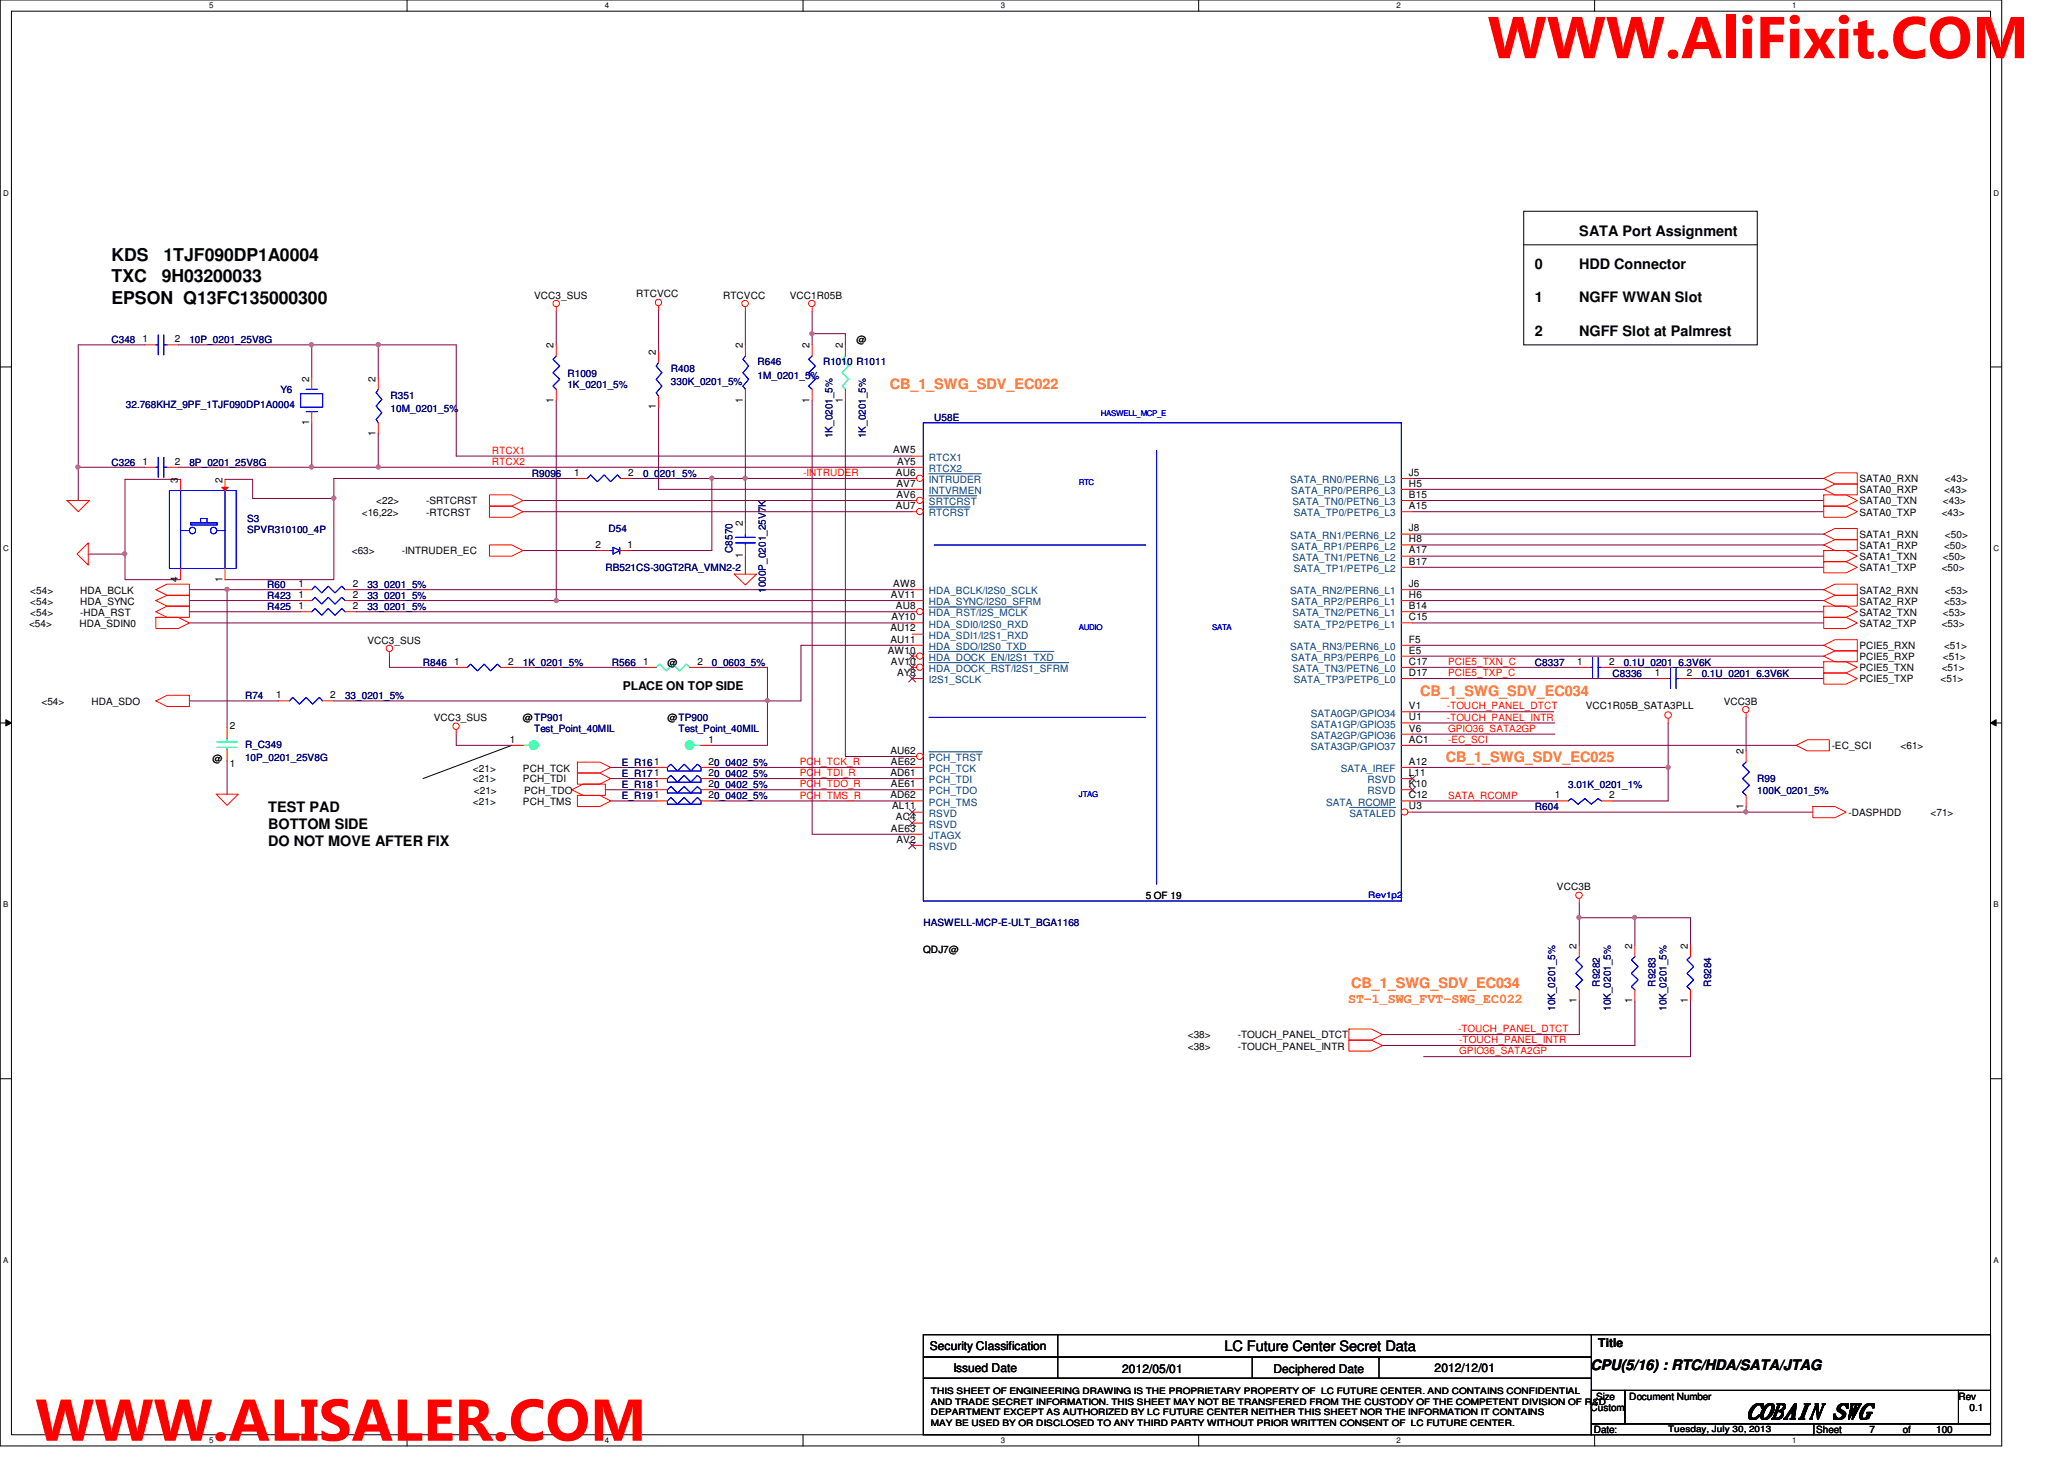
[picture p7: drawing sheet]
<svg xmlns="http://www.w3.org/2000/svg" width="297mm" height="210mm" viewBox="0 0 297 210" stroke-linecap="round" stroke-linejoin="round" font-family="sans-serif">
<defs><g id="words">
<g font-size="8.5" fill="#f00">
<text x="214.1" y="8.4">WWW.AliFixit.COM</text>
<text x="5.1" y="207.3">WWW.ALISALER.COM</text>
</g>
<text font-size="3" x="251.4" y="204">COBAIN SWG</text>
<g font-size="2.5">
<text x="16" y="37.6">KDS</text>
<text x="16" y="40.6">TXC</text>
<text x="23.3" y="40.6">9H03200033</text>
<text x="23.5" y="37.6">1TJF090DP1A0004</text>
<text x="16" y="43.7">EPSON Q13FC135000300</text>
</g>
<g font-size="2.1">
<text x="227.3" y="33.9">SATA Port Assignment</text>
<text x="220.9" y="38.7">0</text>
<text x="227.3" y="38.7">HDD Connector</text>
<text x="220.9" y="43.5">1</text>
<text x="227.3" y="43.5">NGFF WWAN Slot</text>
<text x="220.9" y="48.3">2</text>
<text x="227.3" y="48.3">NGFF Slot at Palmrest</text>
<text x="38.6" y="116.8">TEST PAD</text>
<text x="38.6" y="119.3">BOTTOM SIDE</text>
<text x="38.6" y="121.7">DO NOT MOVE AFTER FIX</text>
<text x="176.2" y="194.4">LC Future Center Secret Data</text>
<text x="228.9" y="197.1">CPU(5/16) : RTC/HDA/SATA/JTAG</text>
</g>
<g font-size="2.1" fill="#ff8000">
<text x="128.1" y="56">CB_1_SWG_SDV_EC022</text>
<text x="204.4" y="100.2">CB_1_SWG_SDV_EC034</text>
<text x="208.1" y="109.6">CB_1_SWG_SDV_EC025</text>
<text x="194.5" y="142.1">CB_1_SWG_SDV_EC034</text>
</g>
<text font-size="1.9" fill="#ff8000" x="194" y="144.4">ST-1_SWG_FVT-SWG_EC022</text>
<g font-size="1.7">
<text x="89.7" y="99.2">PLACE ON TOP SIDE</text>
<text x="133.8" y="194.3">Security Classification</text>
<text x="137.2" y="197.3">Issued Date</text>
<text x="161.5" y="197.5">2012/05/01</text>
<text x="183.3" y="197.5">Deciphered Date</text>
<text x="206.5" y="197.3">2012/12/01</text>
<text x="230" y="193.8">Title</text>
</g>
<g font-size="1.4">
<text x="76.9" y="43">VCC3_SUS</text>
<text x="91.6" y="42.8">RTCVCC</text>
<text x="104.1" y="43">RTCVCC</text>
<text x="113.7" y="43">VCC1R05B</text>
<text x="20.5" y="49.2">1</text>
<text x="25.1" y="49.2">2</text>
<text x="79.7" y="50.1" transform="rotate(-90 79.7 50.1)">2</text>
<text x="94.4" y="51.1" transform="rotate(-90 94.4 51.1)">2</text>
<text x="106.9" y="50.1" transform="rotate(-90 106.9 50.1)">2</text>
<text x="116.5" y="50.1" transform="rotate(-90 116.5 50.1)">2</text>
<text x="121.3" y="50.1" transform="rotate(-90 121.3 50.1)">2</text>
<text x="123.3" y="49.4">@</text>
<text x="44.5" y="54.9" transform="rotate(-90 44.5 54.9)">2</text>
<text x="54.1" y="54.9" transform="rotate(-90 54.1 54.9)">2</text>
<text x="79.7" y="57.9" transform="rotate(-90 79.7 57.9)">1</text>
<text x="94.4" y="58.9" transform="rotate(-90 94.4 58.9)">1</text>
<text x="106.9" y="57.9" transform="rotate(-90 106.9 57.9)">1</text>
<text x="116.5" y="57.9" transform="rotate(-90 116.5 57.9)">1</text>
<text x="121.3" y="57.9" transform="rotate(-90 121.3 57.9)">1</text>
<text x="44.5" y="61.1" transform="rotate(-90 44.5 61.1)">1</text>
<text x="54.1" y="62.7" transform="rotate(-90 54.1 62.7)">1</text>
<text x="128.6" y="65.2">AW5</text>
<text x="20.5" y="66.8">1</text>
<text x="25.1" y="66.8">2</text>
<text x="25.6" y="69.5" transform="rotate(-90 25.6 69.5)">3</text>
<text x="32" y="69.5" transform="rotate(-90 32 69.5)">2</text>
<text x="82.6" y="68.5">1</text>
<text x="90.4" y="68.5">2</text>
<text x="128.9" y="68.5">AU6</text>
<text x="129" y="70">AV7</text>
<text x="129" y="71.6">AV6</text>
<text x="129.1" y="66.8">AY5</text>
<text x="202.8" y="70">H5</text>
<text x="202.8" y="71.6">B15</text>
<text x="202.8" y="68.5">J5</text>
<text x="267.6" y="69.4">SATA0_RXN</text>
<text x="267.6" y="71">SATA0_RXP</text>
<text x="279.8" y="71">&lt;43&gt;</text>
<text x="279.9" y="69.4">&lt;43&gt;</text>
<text x="52.1" y="74.2">&lt;16,22&gt;</text>
<text x="54.1" y="72.6">&lt;22&gt;</text>
<text x="61.3" y="74.2">-RTCRST</text>
<text x="61.3" y="72.6">-SRTCRST</text>
<text x="106.9" y="75.7" transform="rotate(-90 106.9 75.7)">2</text>
<text x="128.9" y="73.2">AU7</text>
<text x="202.8" y="73.2">A15</text>
<text x="202.8" y="76.5">J8</text>
<text x="267.6" y="74.2">SATA0_TXP</text>
<text x="267.6" y="72.6">SATA0_TXN</text>
<text x="267.6" y="77.4">SATA1_RXN</text>
<text x="279.4" y="74.2">&lt;43&gt;</text>
<text x="279.6" y="72.6">&lt;43&gt;</text>
<text x="279.9" y="77.4">&lt;50&gt;</text>
<text x="25.6" y="83.7" transform="rotate(-90 25.6 83.7)">4</text>
<text x="32" y="83.7" transform="rotate(-90 32 83.7)">1</text>
<text x="50.6" y="79.8">&lt;63&gt;</text>
<text x="57.8" y="79.8">-INTRUDER_EC</text>
<text x="85.7" y="78.8">2</text>
<text x="90.3" y="78.8">1</text>
<text x="106.9" y="80.3" transform="rotate(-90 106.9 80.3)">1</text>
<text x="202.8" y="78">H8</text>
<text x="202.8" y="79.6">A17</text>
<text x="202.8" y="81.2">B17</text>
<text x="267.6" y="82.2">SATA1_TXP</text>
<text x="267.6" y="80.6">SATA1_TXN</text>
<text x="267.6" y="79">SATA1_RXP</text>
<text x="279.4" y="82.2">&lt;50&gt;</text>
<text x="279.6" y="80.6">&lt;50&gt;</text>
<text x="279.8" y="79">&lt;50&gt;</text>
<text x="4.4" y="85.4">&lt;54&gt;</text>
<text x="4.4" y="87">&lt;54&gt;</text>
<text x="4.4" y="88.6">&lt;54&gt;</text>
<text x="11.6" y="85.4">HDA_BCLK</text>
<text x="11.6" y="87">HDA_SYNC</text>
<text x="11.6" y="88.6">-HDA_RST</text>
<text x="43" y="84.5">1</text>
<text x="43" y="87.6">1</text>
<text x="43" y="86">1</text>
<text x="50.8" y="84.5">2</text>
<text x="50.8" y="87.6">2</text>
<text x="50.8" y="86">2</text>
<text x="128.2" y="86">AV11</text>
<text x="128.3" y="89.2">AY10</text>
<text x="128.6" y="84.5">AW8</text>
<text x="128.9" y="87.6">AU8</text>
<text x="202.8" y="86">H6</text>
<text x="202.8" y="87.6">B14</text>
<text x="202.8" y="89.2">C15</text>
<text x="202.8" y="84.5">J6</text>
<text x="267.6" y="88.6">SATA2_TXN</text>
<text x="267.6" y="85.4">SATA2_RXN</text>
<text x="267.6" y="87">SATA2_RXP</text>
<text x="279.6" y="88.6">&lt;53&gt;</text>
<text x="279.8" y="87">&lt;53&gt;</text>
<text x="279.9" y="85.4">&lt;53&gt;</text>
<text x="4.2" y="90.2">&lt;54&gt;</text>
<text x="11.4" y="90.2">HDA_SDIN0</text>
<text x="52.9" y="92.6">VCC3_SUS</text>
<text x="65.4" y="95.6">1</text>
<text x="73.1" y="95.6">2</text>
<text x="92.5" y="95.6">1</text>
<text x="96.1" y="95.8">@</text>
<text x="100.4" y="95.6">2</text>
<text x="127.8" y="94">AW10</text>
<text x="128.1" y="92.5">AU11</text>
<text x="128.1" y="90.8">AU12</text>
<text x="128.2" y="95.6">AV10</text>
<text x="202.8" y="94">E5</text>
<text x="202.8" y="95.6">C17</text>
<text x="202.8" y="92.5">F5</text>
<text x="227" y="95.6">1</text>
<text x="231.6" y="95.6">2</text>
<text x="267.6" y="95">PCIE5_RXP</text>
<text x="267.6" y="93.4">PCIE5_RXN</text>
<text x="267.6" y="90.2">SATA2_TXP</text>
<text x="279.4" y="90.2">&lt;53&gt;</text>
<text x="279.6" y="95">&lt;51&gt;</text>
<text x="279.8" y="93.4">&lt;51&gt;</text>
<text x="6" y="101.4">&lt;54&gt;</text>
<text x="13.2" y="101.4">HDA_SDO</text>
<text x="39.7" y="100.5">1</text>
<text x="47.5" y="100.5">2</text>
<text x="129.1" y="97.2">AY8</text>
<text x="202.8" y="97.2">D17</text>
<text x="238.2" y="97.2">1</text>
<text x="242.8" y="97.2">2</text>
<text x="248.1" y="101.4">VCC3B</text>
<text x="267.6" y="96.6">PCIE5_TXN</text>
<text x="267.6" y="98.2">PCIE5_TXP</text>
<text x="279.3" y="98.2">&lt;51&gt;</text>
<text x="279.4" y="96.6">&lt;51&gt;</text>
<text x="33.1" y="104.9">2</text>
<text x="62.4" y="103.8">VCC3_SUS</text>
<text x="73.4" y="106.8">1</text>
<text x="75.3" y="103.8">@TP901</text>
<text x="96.1" y="103.8">@TP900</text>
<text x="102" y="106.8">1</text>
<text x="202.8" y="102">V1</text>
<text x="202.8" y="103.6">U1</text>
<text x="202.8" y="105.2">V6</text>
<text x="202.8" y="106.8">AC1</text>
<text x="228.2" y="102">VCC1R05B_SATA3PLL</text>
<text x="263.6" y="107.8">-EC_SCI</text>
<text x="273.5" y="107.8">&lt;61&gt;</text>
<text x="30.6" y="109.7">@</text>
<text x="33.1" y="110.3">1</text>
<text x="68.1" y="111">&lt;21&gt;</text>
<text x="68.1" y="112.6">&lt;21&gt;</text>
<text x="75.3" y="111">PCH_TCK</text>
<text x="75.3" y="112.6">PCH_TDI</text>
<text x="102" y="110">20_0402_5%</text>
<text x="102" y="111.6">20_0402_5%</text>
<text x="102" y="113.2">20_0402_5%</text>
<text x="128.1" y="108.5">AU62</text>
<text x="128.1" y="111.6">AD61</text>
<text x="128.2" y="110">AE62</text>
<text x="128.2" y="113.2">AE61</text>
<text x="202.8" y="110">A12</text>
<text x="202.8" y="113.2">K10</text>
<text x="202.8" y="111.6">L11</text>
<text x="250.9" y="108.5" transform="rotate(-90 250.9 108.5)">2</text>
<text x="68.1" y="115.8">&lt;21&gt;</text>
<text x="68.2" y="114.2">&lt;21&gt;</text>
<text x="75.3" y="115.8">PCH_TMS</text>
<text x="75.4" y="114.2">PCH_TDO</text>
<text x="102" y="114.9">20_0402_5%</text>
<text x="128.1" y="114.9">AD62</text>
<text x="128.2" y="119.6">AE63</text>
<text x="128.4" y="116.5">AL11</text>
<text x="128.9" y="118">AC4</text>
<text x="202.8" y="114.9">C12</text>
<text x="202.8" y="116.5">U3</text>
<text x="223.8" y="114.9">1</text>
<text x="231.6" y="114.9">2</text>
<text x="250.9" y="116.3" transform="rotate(-90 250.9 116.3)">1</text>
<text x="266" y="117.4">-DASPHDD</text>
<text x="277.8" y="117.4">&lt;71&gt;</text>
<text x="129" y="121.2">AV2</text>
<text x="164.9" y="129.4">5 OF 19</text>
<text x="224.1" y="128.1">VCC3B</text>
<text x="132.9" y="137.1">QDJ7@</text>
<text x="226.9" y="136.5" transform="rotate(-90 226.9 136.5)">2</text>
<text x="234.9" y="136.5" transform="rotate(-90 234.9 136.5)">2</text>
<text x="242.9" y="136.5" transform="rotate(-90 242.9 136.5)">2</text>
<text x="170.9" y="149.4">&lt;38&gt;</text>
<text x="178.1" y="149.4">-TOUCH_PANEL_DTCT</text>
<text x="226.9" y="144.3" transform="rotate(-90 226.9 144.3)">1</text>
<text x="234.9" y="144.3" transform="rotate(-90 234.9 144.3)">1</text>
<text x="242.9" y="144.3" transform="rotate(-90 242.9 144.3)">1</text>
<text x="170.9" y="151">&lt;38&gt;</text>
<text x="178.1" y="151">-TOUCH_PANEL_INTR</text>
<text x="228.9" y="203">Custom</text>
<text x="229.7" y="201.4">Size</text>
<text x="234.5" y="201.4">Document Number</text>
<text x="281.9" y="201.4">Rev</text>
<text x="283.5" y="203">0.1</text>
<text x="229.4" y="206.2">Date:</text>
<text x="261.4" y="206.2">Sheet</text>
<text x="269" y="206.2">7</text>
<text x="273.9" y="206.2">of</text>
<text x="278.6" y="206.2">100</text>
</g>
<g font-size="1.4" fill="#000080">
<text x="16" y="49.4">C348</text>
<text x="27.3" y="49.4">10P_0201_25V8G</text>
<text x="96.6" y="53.5">R408</text>
<text x="109" y="52.6">R646</text>
<text x="118.4" y="52.6">R1010 R1011</text>
<text x="18.1" y="58.6">32.768KHZ_9PF_1TJF090DP1A0004</text>
<text x="40.4" y="56.6">Y6</text>
<text x="56.2" y="57.4">R351</text>
<text x="56.2" y="59.3">10M_0201_5%</text>
<text x="81.7" y="54.2">R1009</text>
<text x="81.7" y="55.8">1K_0201_5%</text>
<text x="96.6" y="55.5">330K_0201_5%</text>
<text x="109" y="54.5">1M_0201_5%</text>
<text x="119.8" y="63.1" transform="rotate(-90 119.8 63.1)">1K_0201_5%</text>
<text x="124.6" y="63.1" transform="rotate(-90 124.6 63.1)">1K_0201_5%</text>
<text x="134.4" y="60.6">U58E</text>
<text x="16" y="67">C326</text>
<text x="27.3" y="67">8P_0201_25V8G</text>
<text x="76.5" y="68.6">R9096</text>
<text x="92.5" y="68.6">0_0201_5%</text>
<text x="35.6" y="75.1">S3</text>
<text x="35.6" y="76.8">SPVR310100_4P</text>
<text x="87.6" y="76.6">D54</text>
<text x="87.1" y="82.2">RB521CS-30GT2RA_VMN2-2</text>
<text x="105.4" y="79.5" transform="rotate(-90 105.4 79.5)">C8570</text>
<text x="38.4" y="84.6">R60</text>
<text x="38.4" y="87.8">R425</text>
<text x="38.4" y="86.2">R423</text>
<text x="52.9" y="84.6">33_0201_5%</text>
<text x="52.9" y="87.8">33_0201_5%</text>
<text x="52.9" y="86.2">33_0201_5%</text>
<text x="110.2" y="85.3" transform="rotate(-90 110.2 85.3)">1000P_0201_25V7K</text>
<text x="60.9" y="95.8">R846</text>
<text x="75.3" y="95.8">1K_0201_5%</text>
<text x="88" y="95.8">R566</text>
<text x="102.4" y="95.8">0_0603_5%</text>
<text x="220.9" y="95.8">C8337</text>
<text x="233.7" y="95.8">0.1U_0201_6.3V6K</text>
<text x="35.3" y="100.6">R74</text>
<text x="49.7" y="100.6">33_0201_5%</text>
<text x="232.1" y="97.4">C8336</text>
<text x="244.9" y="97.4">0.1U_0201_6.3V6K</text>
<text x="35.3" y="107.6">R_C349</text>
<text x="76.9" y="105.4">Test_Point_40MIL</text>
<text x="97.7" y="105.4">Test_Point_40MIL</text>
<text x="35.3" y="109.5">10P_0201_25V8G</text>
<text x="89.5" y="110.2">E_R161</text>
<text x="89.5" y="111.8">E_R171</text>
<text x="89.5" y="113.4">E_R181</text>
<text x="225.7" y="113.4">3.01K_0201_1%</text>
<text x="252.9" y="112.6">R99</text>
<text x="89.5" y="115">E_R191</text>
<text x="220.9" y="116.6">R604</text>
<text x="252.9" y="114.2">100K_0201_5%</text>
<text x="132.9" y="133.2">HASWELL-MCP-E-ULT_BGA1168</text>
<text x="230.2" y="141.9" transform="rotate(-90 230.2 141.9)">R9282</text>
<text x="238.2" y="141.9" transform="rotate(-90 238.2 141.9)">R9283</text>
<text x="246.2" y="141.9" transform="rotate(-90 246.2 141.9)">R9284</text>
<text x="223.8" y="145.5" transform="rotate(-90 223.8 145.5)">10K_0201_5%</text>
<text x="231.8" y="145.5" transform="rotate(-90 231.8 145.5)">10K_0201_5%</text>
<text x="239.8" y="145.5" transform="rotate(-90 239.8 145.5)">10K_0201_5%</text>
</g>
<g font-size="1.4" fill="#f00">
<text x="70.8" y="65.3">RTCX1</text>
<text x="70.8" y="66.9">RTCX2</text>
<text x="115.6" y="68.5">-INTRUDER</text>
<text x="208.4" y="95.7">PCIE5_TXN_C</text>
<text x="208.4" y="97.3">PCIE5_TXP_C</text>
<text x="208.2" y="102.1">-TOUCH_PANEL_DTCT</text>
<text x="208.2" y="103.7">-TOUCH_PANEL_INTR</text>
<text x="208.4" y="106.9">-EC_SCI</text>
<text x="208.4" y="105.3">GPIO36_SATA2GP</text>
<text x="115.1" y="110.1">PCH_TCK_R</text>
<text x="115.1" y="111.7">PCH_TDI_R</text>
<text x="115.1" y="113.3">PCH_TDO_R</text>
<text x="115.1" y="114.9">PCH_TMS_R</text>
<text x="208.4" y="114.9">SATA_RCOMP</text>
<text x="209.8" y="148.5">-TOUCH_PANEL_DTCT</text>
<text x="210" y="150.1">-TOUCH_PANEL_INTR</text>
<text x="210" y="151.7">GPIO36_SATA2GP</text>
</g>
<g font-size="1.4" fill="#004080">
<text x="133.7" y="71.1">INTVRMEN</text>
<text x="133.7" y="66.3">RTCX1</text>
<text x="133.7" y="69.5">INTRUDER</text>
<text x="133.7" y="67.9">RTCX2</text>
<text x="185.7" y="69.5">SATA_RN0/PERN6_L3</text>
<text x="185.8" y="71.1">SATA_RP0/PERP6_L3</text>
<text x="133.7" y="72.7">SRTCRST</text>
<text x="133.7" y="74.3">RTCRST</text>
<text x="185.7" y="77.5">SATA_RN1/PERN6_L2</text>
<text x="186" y="72.7">SATA_TN0/PETN6_L3</text>
<text x="186.2" y="74.3">SATA_TP0/PETP6_L3</text>
<text x="185.8" y="79.1">SATA_RP1/PERP6_L2</text>
<text x="186" y="80.7">SATA_TN1/PETN6_L2</text>
<text x="186.2" y="82.3">SATA_TP1/PETP6_L2</text>
<text x="133.7" y="85.5">HDA_BCLK/I2S0_SCLK</text>
<text x="133.7" y="87.1">HDA_SYNC/I2S0_SFRM</text>
<text x="133.7" y="88.7">HDA_RST/I2S_MCLK</text>
<text x="185.7" y="85.5">SATA_RN2/PERN6_L1</text>
<text x="185.8" y="87.1">SATA_RP2/PERP6_L1</text>
<text x="186" y="88.7">SATA_TN2/PETN6_L1</text>
<text x="133.7" y="90.3">HDA_SDI0/I2S0_RXD</text>
<text x="133.7" y="93.5">HDA_SDO/I2S0_TXD</text>
<text x="133.7" y="91.9">HDA_SDI1/I2S1_RXD</text>
<text x="133.7" y="95.1">HDA_DOCK_EN/I2S1_TXD</text>
<text x="185.7" y="93.5">SATA_RN3/PERN6_L0</text>
<text x="185.8" y="95.1">SATA_RP3/PERP6_L0</text>
<text x="186.2" y="90.3">SATA_TP2/PETP6_L1</text>
<text x="133.7" y="98.3">I2S1_SCLK</text>
<text x="133.7" y="96.7">HDA_DOCK_RST/I2S1_SFRM</text>
<text x="186" y="96.7">SATA_TN3/PETN6_L0</text>
<text x="186.2" y="98.3">SATA_TP3/PETP6_L0</text>
<text x="188.6" y="103.1">SATA0GP/GPIO34</text>
<text x="188.6" y="104.7">SATA1GP/GPIO35</text>
<text x="188.6" y="106.3">SATA2GP/GPIO36</text>
<text x="188.6" y="107.9">SATA3GP/GPIO37</text>
<text x="133.7" y="109.5">PCH_TRST</text>
<text x="133.7" y="111.1">PCH_TCK</text>
<text x="133.7" y="112.7">PCH_TDI</text>
<text x="193" y="111.1">SATA_IREF</text>
<text x="196.8" y="112.7">RSVD</text>
<text x="133.7" y="117.5">RSVD</text>
<text x="133.7" y="119.1">RSVD</text>
<text x="133.7" y="114.3">PCH_TDO</text>
<text x="133.7" y="115.9">PCH_TMS</text>
<text x="190.8" y="115.9">SATA_RCOMP</text>
<text x="194.2" y="117.5">SATALED</text>
<text x="196.8" y="114.3">RSVD</text>
<text x="133.7" y="120.7">JTAGX</text>
<text x="133.7" y="122.3">RSVD</text>
</g>
<text font-size="1.3" fill="#00f" x="196.9" y="129.2">Rev1p2</text>
<g font-size="1.3">
<text x="134" y="200.6">THIS SHEET OF ENGINEERING DRAWING IS THE PROPRIETARY PROPERTY OF LC FUTURE CENTER. AND CONTAINS CONFIDENTIAL</text>
<text x="134" y="202.1">AND TRADE SECRET INFORMATION. THIS SHEET MAY NOT BE TRANSFERED FROM THE CUSTODY OF THE COMPETENT DIVISION OF R&amp;D</text>
<text x="134" y="203.6">DEPARTMENT EXCEPT AS AUTHORIZED BY LC FUTURE CENTER NEITHER THIS SHEET NOR THE INFORMATION IT CONTAINS</text>
<text x="134" y="205.1">MAY BE USED BY OR DISCLOSED TO ANY THIRD PARTY WITHOUT PRIOR WRITTEN CONSENT OF LC FUTURE CENTER.</text>
<text x="240.1" y="206">Tuesday, July 30, 2013</text>
</g>
<g font-size="1.1">
<text x="30.1" y="1.1">5</text>
<text x="87" y="1.1">4</text>
<text x="144" y="1.1">3</text>
<text x="201" y="1.1">2</text>
<text x="257.9" y="1.1">1</text>
<text x=".5" y="28.2">D</text>
<text x="286.9" y="28.2">D</text>
<text x=".5" y="79.3">C</text>
<text x="286.9" y="79.3">C</text>
<text x=".5" y="130.6">B</text>
<text x="286.9" y="130.6">B</text>
<text x=".5" y="181.7">A</text>
<text x="286.9" y="181.7">A</text>
<text x="30.1" y="207.6">5</text>
<text x="87" y="207.6">4</text>
<text x="144" y="207.6">3</text>
<text x="201" y="207.6">2</text>
<text x="257.9" y="207.6">1</text>
</g>
<g font-size="1.1" fill="#00f">
<text x="158.4" y="59.9">HASWELL_MCP_E</text>
<text x="155.3" y="69.8">RTC</text>
<text x="155.3" y="90.6">AUDIO</text>
<text x="174.5" y="90.6">SATA</text>
<text x="155.3" y="114.6">JTAG</text>
</g>
</g></defs>
<path d="M0 0h288.1v208h-288.1zM1.6 1.6h284.9v204.8h-284.9z" fill="none" stroke="#000" stroke-width=".14"/>
<g fill="#fff">
<path d="M30.1 .2h.6v1.2h-.6z"/>
<path d="M30.1 206.6h.6v1.2h-.6z"/>
</g>
<path d="M58.6 0v1.6M58.6 206.4v1.6" fill="none" stroke="#000" stroke-width=".14"/>
<g fill="#fff">
<path d="M87 .2h.6v1.2h-.6z"/>
<path d="M87 206.6h.6v1.2h-.6z"/>
</g>
<path d="M115.6 0v1.6M115.6 206.4v1.6" fill="none" stroke="#000" stroke-width=".14"/>
<g fill="#fff">
<path d="M144 .2h.6v1.2h-.6z"/>
<path d="M144 206.6h.6v1.2h-.6z"/>
</g>
<path d="M172.5 0v1.6M172.5 206.4v1.6" fill="none" stroke="#000" stroke-width=".14"/>
<g fill="#fff">
<path d="M201 .2h.5v1.2h-.5z"/>
<path d="M201 206.6h.5v1.2h-.5z"/>
</g>
<path d="M229.5 0v1.6M229.5 206.4v1.6" fill="none" stroke="#000" stroke-width=".14"/>
<g fill="#fff">
<path d="M257.9 .2h.6v1.2h-.6z"/>
<path d="M257.9 206.6h.6v1.2h-.6z"/>
<path d="M.5 27.2h.7v1.2h-.7z"/>
<path d="M286.9 27.2h.8v1.2h-.8z"/>
<path d="M.5 78.4h.7v1.1h-.7z"/>
<path d="M286.9 78.4h.8v1.1h-.8z"/>
</g>
<path d="M0 52.8h1.6M286.5 52.8h1.6" fill="none" stroke="#000" stroke-width=".14"/>
<g fill="#fff">
<path d="M.5 129.6h.7v1.2h-.7z"/>
<path d="M286.9 129.6h.7v1.2h-.7z"/>
</g>
<path d="M0 104h1.6M.8 103.5l.8 .5-.8 .4zM286.5 104h1.6M286.5 104l.8-.5v.9z" fill="none" stroke="#000" stroke-width=".14"/>
<path d="M.8 103.5l.8 .5-.8 .4zM286.5 104l.8-.5v.9z" fill="#000"/>
<g fill="#fff">
<path d="M.5 180.8h.7v1.1h-.7z"/>
<path d="M286.9 180.8h.7v1.1h-.7z"/>
</g>
<path d="M219.3 30.4h33.6v19.2h-33.6zM219.3 35.2h33.6M73.7 107.2l-12.8 4.8M0 155.2h1.6M286.5 155.2h1.6" fill="none" stroke="#000" stroke-width=".14"/>
<path d="M203.3 73.6h59.2M203.3 72h59.2M203.3 70.4h59.2M203.3 68.8h59.2M232.1 115.2h8M251.3 116.8h9.6M251.3 103.2v4.8" fill="none" stroke="#800040" stroke-width=".14"/>
<circle cx="251.2" cy="116.8" r=".3" fill="#f0f"/>
<circle cx="251.2" cy="116.8" r=".3" fill="none" stroke="#f0f" stroke-width=".14"/>
<path d="M203.3 110.4h36.8v4.8M203.3 115.2h20.8M251.3 116v.8h-48" fill="none" stroke="#800040" stroke-width=".14"/>
<circle cx="240.1" cy="110.4" r=".3" fill="#f0f"/>
<circle cx="240.1" cy="110.4" r=".3" fill="none" stroke="#f0f" stroke-width=".14"/>
<path d="M32.7 84.8h10.6M240.1 104v6.4" fill="none" stroke="#800040" stroke-width=".14"/>
<circle cx="32.7" cy="84.8" r=".3" fill="#f0f"/>
<circle cx="32.7" cy="84.8" r=".3" fill="none" stroke="#f0f" stroke-width=".14"/>
<path d="M44.9 49.6v4.8" fill="none" stroke="#800040" stroke-width=".14"/>
<circle cx="44.8" cy="49.6" r=".31" fill="#f0f"/>
<circle cx="44.8" cy="49.6" r=".31" fill="none" stroke="#f0f" stroke-width=".14"/>
<path d="M44.9 49.6h9.5v4.8M27.3 86.4h16" fill="none" stroke="#800040" stroke-width=".14"/>
<circle cx="54.4" cy="49.6" r=".31" fill="#f0f"/>
<circle cx="54.4" cy="49.6" r=".31" fill="none" stroke="#f0f" stroke-width=".14"/>
<path d="M11.3 49.6h9.6M11.3 67.2h9.6M44.9 67.2h9.5M27.3 89.6h104M27.3 88h16" fill="none" stroke="#800040" stroke-width=".14"/>
<circle cx="44.8" cy="67.2" r=".3" fill="#f0f"/>
<circle cx="44.8" cy="67.2" r=".3" fill="none" stroke="#f0f" stroke-width=".14"/>
<path d="M25.7 49.6h19.2M54.4 49.6h11.3M65.7 65.6h65.6M75.3 73.6h56M75.3 72h56M110.4 100.8h4.9" fill="none" stroke="#800040" stroke-width=".14"/>
<circle cx="110.4" cy="100.8" r=".3" fill="#f0f"/>
<circle cx="110.4" cy="100.8" r=".3" fill="none" stroke="#f0f" stroke-width=".14"/>
<path d="M94.8 44.7v5.9M107.3 68.8h24M56 94.4v1.6h9.7M73.7 96h19.2M27.3 100.8h12.7" fill="none" stroke="#800040" stroke-width=".14"/>
<circle cx="107.2" cy="68.8" r=".3" fill="#f0f"/>
<circle cx="107.2" cy="68.8" r=".3" fill="none" stroke="#f0f" stroke-width=".14"/>
<path d="M94.8 58.6v11.8h36.5M54.4 67.2h76.9M110.4 100.8v6.4h-8" fill="none" stroke="#800040" stroke-width=".14"/>
<circle cx="54.4" cy="67.2" r=".3" fill="#f0f"/>
<circle cx="54.4" cy="67.2" r=".3" fill="none" stroke="#f0f" stroke-width=".14"/>
<path d="M11.3 49.6v22.4M65.7 49.6v16M80 44.8v4.8M51.3 88h80M80 86.4h51.3M65.7 105.6v1.6" fill="none" stroke="#800040" stroke-width=".14"/>
<circle cx="11.2" cy="67.2" r=".3" fill="#f0f"/>
<circle cx="11.2" cy="67.2" r=".3" fill="none" stroke="#f0f" stroke-width=".14"/>
<path d="M80 57.6v28.8M107.3 57.6v11.2M44.9 60.8v6.4h-19.2M54.4 62.4v4.8M51.3 84.8h80M100.9 96h9.5v4.8" fill="none" stroke="#800040" stroke-width=".14"/>
<circle cx="80" cy="86.4" r=".3" fill="#f0f"/>
<circle cx="80" cy="86.4" r=".3" fill="none" stroke="#f0f" stroke-width=".14"/>
<g fill="none" stroke="#800040" stroke-width=".14">
<path d="M90.9 68.8h11.5M107.3 68.8v6.4M203.3 78.4h59.2M203.3 76.8h59.2M27.3 84.8h5.4v19.8M51.3 86.4h28.7M107.3 80v2.6M131.3 92.8h-16v8M203.3 81.6h59.2M203.3 80h59.2M203.3 94.4h59.2M203.3 92.8h59.2"/>
<path d="M203.3 89.6h59.2M203.3 88h59.2M203.3 86.4h59.2M203.3 84.8h59.2M203.3 97.6h35.2M203.3 96h24M232.1 96h30.4M243.3 97.6h19.2M32.7 109.5v4.8M48 100.8h62.4M65.7 107.2h8M87.1 113.6h7.3"/>
<path d="M87.9 110.4h6.5M87.9 112h6.5M87.9 115.2h6.5M102.4 110.4h28.9M102.4 112h28.9M102.4 113.6h28.9M102.4 115.2h28.9M203.3 107.2h55.2"/>
</g>
<circle cx="102.4" cy="68.8" r=".3" fill="#f0f"/>
<circle cx="102.4" cy="68.8" r=".3" fill="none" stroke="#f0f" stroke-width=".14"/>
<path d="M116.9 57.6v62.4h14.4M121.7 48h-4.8v1.6M48 68.8h34.9" fill="none" stroke="#800040" stroke-width=".14"/>
<circle cx="116.8" cy="48" r=".3" fill="#f0f"/>
<circle cx="116.8" cy="48" r=".3" fill="none" stroke="#f0f" stroke-width=".14"/>
<path d="M107.3 44.8v4.8M116.9 44.8v3.2M121.7 57.6v51.2h9.6M121.7 48v1.6M203.3 102.4h20.3M203.3 104h20.5M203.3 105.6h20.5M227.3 132v4M199 150.4h36.3M199 148.8h28.3M204.9 152h38.4" fill="none" stroke="#800040" stroke-width=".14"/>
<circle cx="227.2" cy="132" r=".3" fill="#f0f"/>
<circle cx="227.2" cy="132" r=".3" fill="none" stroke="#f0f" stroke-width=".14"/>
<path d="M75.3 79.2h10.7M107.3 68.8h-4.9v10.4h-11.6M235.3 132h8v4M227.3 144v4.8M235.3 144v6.4M243.3 144v8" fill="none" stroke="#800040" stroke-width=".14"/>
<circle cx="235.2" cy="132" r=".3" fill="#f0f"/>
<circle cx="235.2" cy="132" r=".3" fill="none" stroke="#f0f" stroke-width=".14"/>
<path d="M36.4 71.7h11.6M227.3 130v2h8v4" fill="none" stroke="#800040" stroke-width=".14"/>
<circle cx="48" cy="71.7" r=".3" fill="#f0f"/>
<circle cx="48" cy="71.7" r=".3" fill="none" stroke="#f0f" stroke-width=".14"/>
<path d="M26 69h-8v10.7" fill="none" stroke="#800040" stroke-width=".14"/>
<circle cx="17.9" cy="79.7" r=".3" fill="#f0f"/>
<circle cx="17.9" cy="79.7" r=".3" fill="none" stroke="#f0f" stroke-width=".14"/>
<path d="M12.7 79.7h5.3v3.7h8M32.4 69h4v2.7M48 68.8v14.6h-15.6" fill="none" stroke="#800040" stroke-width=".14"/>
<g fill="none" stroke="#f00" stroke-width=".14">
<path d="M80 44.2v.6M80 56v1.6M80 49.6v1.6M94.8 44v.7M107.3 44.2v.6M116.9 44.2v.6M9.6 72h3.3l-1.6 1.6zM11.1 79.7l1.6-1.6v3.2zM20.9 67.2h1.5M24 67.2h1.7M70.4 72.8h3.3l1.6 .8-1.6 .8h-3.3zM70.4 71.2h3.3l1.6 .8-1.6 .8h-3.3z"/>
<path d="M70.4 78.4h3.3l1.6 .8-1.6 .8h-3.3zM86 79.2h1.6M89.2 79.2h1.6M107.3 78.4v1.6M107.3 75.2v1.6M131.3 70.4h1.6M262.5 72.8h3.2l1.6 .8-1.6 .8h-3.2zM262.5 71.2h3.2l1.6 .8-1.6 .8h-3.2zM262.5 68.8l1.6-.8h3.2v1.6h-3.2zM262.5 70.4l1.6-.8h3.2v1.6h-3.2zM262.5 79.2h3.2l1.6 .8-1.6 .8h-3.2zM262.5 76.8l1.6-.8h3.2v1.6h-3.2z"/>
<path d="M262.5 78.4l1.6-.8h3.2v1.6h-3.2zM22.4 84.8l1.6-.8h3.3v1.6h-3.3zM22.4 86.4l1.6-.8h3.3v1.6h-3.3zM22.4 88l1.6-.8h3.3v1.6h-3.3zM22.4 88.8h3.3l1.6 .8-1.6 .8h-3.3zM43.3 84.8h1.6M49.7 84.8h1.6M56 93.8v.6M105.7 82.6h3.2l-1.6 1.6zM238.5 97.6h1.6M241.7 97.6h1.6M262.5 80.8h3.2l1.6 .8-1.6 .8h-3.2z"/>
<path d="M262.5 94.4l1.6-.8h3.2v1.6h-3.2zM262.5 92.8l1.6-.8h3.2v1.6h-3.2zM262.5 95.2h3.2l1.6 .8-1.6 .8h-3.2zM262.5 96.8h3.2l1.6 .8-1.6 .8h-3.2zM262.5 88.8h3.2l1.6 .8-1.6 .8h-3.2zM262.5 87.2h3.2l1.6 .8-1.6 .8h-3.2zM262.5 84.8l1.6-.8h3.2v1.6h-3.2zM262.5 86.4l1.6-.8h3.2v1.6h-3.2zM22.4 100.8l1.6-.8h3.3v1.6h-3.3zM31.1 114.3h3.2l-1.6 1.6zM65.7 105v.6M82.3 113.6l1.6-.8h3.2v1.6h-3.2z"/>
<path d="M83.1 109.6h3.2l1.6 .8-1.6 .8h-3.2zM83.1 111.2h3.2l1.6 .8-1.6 .8h-3.2zM83.1 114.4h3.2l1.6 .8-1.6 .8h-3.2zM94.4 110.4h1.7M100.9 110.4h1.5M240.1 103.4v.6M251.3 102.6v.6M258.5 107.2l1.6-.8h3.2v1.6h-3.2zM260.9 116h3.2l1.6 .8-1.6 .8h-3.2zM227.3 129.3v.7M227.3 136v1.6M243.3 136v1.6"/>
<path d="M194.1 148h3.3l1.6 .8-1.6 .8h-3.3zM194.1 149.6h3.3l1.6 .8-1.6 .8h-3.3zM227.3 142.4v1.6M243.3 142.4v1.6"/>
<circle cx="80.1" cy="43.7" r=".46"/>
<circle cx="94.7" cy="43.5" r=".46"/>
<circle cx="107.2" cy="43.7" r=".46"/>
<circle cx="116.8" cy="43.7" r=".46"/>
<circle cx="56" cy="93.3" r=".46"/>
<circle cx="65.6" cy="104.5" r=".46"/>
<circle cx="240.1" cy="102.9" r=".47"/>
<circle cx="251.2" cy="102.1" r=".46"/>
<circle cx="227.2" cy="128.8" r=".46"/>
</g>
<path d="M132.9 192h96.1v3.2h-96.1zM132.9 195.2h96.1v3.1h-96.1zM132.9 198.3h96.1v8.1h-96.1zM152.2 192v6.3M180.2 195.2v3.1M198.5 195.2v3.1M228.9 192h57.6v8M229 200h4.8v4.9h-4.8zM229 204.9h32v1.5h-32zM233.8 200h48.1v4.9h-48.1zM261 204.9h25.5v1.5h-25.5zM281.9 200h4.6v4.9h-4.6z" fill="none" stroke="#000" stroke-width=".14"/>
<g fill="none" stroke="#00f" stroke-width=".14">
<path d="M80 51.2l-.4 .5 1 1-1 .9 1 1-1 .9 .4 .5M22.4 67.2h.4M22.8 65.8v2.9M23.6 67.2h.4M23.6 65.8v2.9M87.6 79.2h.6M88.2 78.7l1 .5-1 .5zM89.2 78.7v1M105.8 77.3h2.9M105.8 78.1h2.9M107.3 78.1v.3M107.3 76.8v.5"/>
<path d="M132.9 60.8h68.8v68.8h-68.8zM134.4 78.4h30.5M166.5 64.8v62.4M44.9 84.8l.4-.5 1 1 .9-1 1 1 1-1 .5 .5M240.1 97.6h.3M240.4 96.2v2.9M241.2 96.2v2.9M241.2 97.6h.5M96.1 110.4l.5-.5 .9 1 1-1 .9 1 1-1 .5 .5v.5h-4.8zM133.7 103.2h31.2M227.3 137.6l-.5 .5 .9 1-.9 .9 .9 1-.9 .9 .5 .5M243.3 137.6l-.5 .5 1 1-1 .9 1 1-1 .9 .5 .5"/>
</g>
<circle cx="132.4" cy="72" r=".46" fill="#fff"/>
<g fill="none" stroke="#f00" stroke-width=".14">
<path d="M131.3 72h.6"/>
<circle cx="132.4" cy="72" r=".46"/>
</g>
<path d="M133.7 71.3h6.9" fill="none" stroke="#004080" stroke-width=".14"/>
<circle cx="132.4" cy="73.6" r=".46" fill="#fff"/>
<g fill="none" stroke="#f00" stroke-width=".14">
<path d="M131.3 73.6h.6M131.3 65.6h1.6M201.7 68.8h1.6M201.7 70.4h1.6M201.7 72h1.6M201.7 73.6h1.6M201.7 78.4h1.6M201.7 76.8h1.6M201.7 80h1.6M201.7 81.6h1.6M201.7 86.4h1.6M201.7 84.8h1.6"/>
<path d="M201.7 88h1.6M201.7 89.6h1.6M201.7 92.8h1.6M201.7 94.4h1.6M201.7 96h1.6M201.7 97.6h1.6M201.7 102.4h1.6M201.7 104h1.6M201.7 105.6h1.6M201.7 107.2h1.6M201.7 110.4h1.6M201.7 115.2h1.6"/>
<circle cx="132.4" cy="73.6" r=".46"/>
</g>
<path d="M133.7 72.9h5.9" fill="none" stroke="#004080" stroke-width=".14"/>
<circle cx="132.4" cy="68.8" r=".46" fill="#fff"/>
<g fill="none" stroke="#f00" stroke-width=".14">
<path d="M131.3 68.8h.6M131.3 67.2h1.6M131.3 120h1.6"/>
<circle cx="132.4" cy="68.8" r=".46"/>
</g>
<path d="M133.7 68.2h7.5" fill="none" stroke="#004080" stroke-width=".14"/>
<circle cx="202.1" cy="116.8" r=".46" fill="#fff"/>
<g fill="none" stroke="#f00" stroke-width=".14">
<path d="M131.3 97.6h1.6M131.3 84.8h1.6M131.3 86.4h1.6M131.3 116.8h1.6M131.3 118.4h1.6M202.6 116.8h.7M131.3 121.6h1.6"/>
<circle cx="202.1" cy="116.8" r=".46"/>
</g>
<path d="M194.2 116.2h6.7" fill="none" stroke="#004080" stroke-width=".14"/>
<path d="M130.8 97.2l1 .9M131.7 97.2l-.9 .9M130.8 116.4l1 .9M130.8 117.9l1 1M131.7 116.4l-.9 .9M131.7 117.9l-.9 1M130.8 121.2l1 .9M131.7 121.2l-.9 .9" fill="none" stroke="#804000" stroke-width=".14"/>
<circle cx="132.4" cy="88" r=".46" fill="#fff"/>
<g fill="none" stroke="#f00" stroke-width=".14">
<path d="M131.3 88h.6M131.3 89.6h1.6M131.3 92.8h1.6M131.3 91.2h1.6"/>
<circle cx="132.4" cy="88" r=".46"/>
</g>
<path d="M133.7 87.3h14.2" fill="none" stroke="#004080" stroke-width=".14"/>
<circle cx="132.4" cy="94.4" r=".46" fill="#fff"/>
<g fill="none" stroke="#f00" stroke-width=".14">
<path d="M131.3 94.4h.6"/>
<circle cx="132.4" cy="94.4" r=".46"/>
</g>
<path d="M130.8 93.9l1 1M131.7 93.9l-.9 1" fill="none" stroke="#804000" stroke-width=".14"/>
<path d="M133.7 93.7h18" fill="none" stroke="#004080" stroke-width=".14"/>
<circle cx="132.4" cy="96" r=".46" fill="#fff"/>
<g fill="none" stroke="#f00" stroke-width=".14">
<path d="M131.3 96h.6"/>
<circle cx="132.4" cy="96" r=".46"/>
</g>
<path d="M130.8 95.5l1 1M131.7 95.5l-.9 1" fill="none" stroke="#804000" stroke-width=".14"/>
<path d="M133.7 95.3h20.1" fill="none" stroke="#004080" stroke-width=".14"/>
<circle cx="132.4" cy="108.8" r=".46" fill="#fff"/>
<g fill="none" stroke="#f00" stroke-width=".14">
<path d="M43.3 88h1.6M49.7 88h1.6M227.3 96h1.6M230.5 96h1.6M32.7 107.9v1.6M32.7 104.6v1.7M131.3 108.8h.6M131.3 110.4h1.6M131.3 112h1.6M131.3 113.6h1.6M131.3 115.2h1.6M201.7 113.6h1.6"/>
<path d="M201.7 112h1.6M224.1 115.2h1.6M230.5 115.2h1.6"/>
<circle cx="132.4" cy="108.8" r=".46"/>
</g>
<path d="M133.7 108.2h7.7" fill="none" stroke="#004080" stroke-width=".14"/>
<path d="M202.8 113.2l1 .9M202.8 111.5l1 1M203.7 113.2l-.9 .9M203.7 111.5l-.9 1" fill="none" stroke="#804000" stroke-width=".14"/>
<path d="M44.9 88l.4-.5 1 1 .9-1 1 1 1-1 .5 .5M228.9 96h.3M229.2 94.6v2.9M230 94.6v2.9M230 96h.5M230.5 115.2l-.5-.3-1 .8-.9-.8-1 .8-1-.8-.4 .3" fill="none" stroke="#00f" stroke-width=".14"/>
<path d="M31.2 106.7h2.9M31.2 107.5h2.9M32.7 107.5v.4M32.7 106.3v.4" fill="none" stroke="#00ff80" stroke-width=".14"/>
<circle cx="76.8" cy="107.2" r=".63" fill="#00ff80"/>
<g fill="none" stroke="#00ff80" stroke-width=".14">
<path d="M75.3 107.2h.9"/>
<circle cx="76.8" cy="107.2" r=".63"/>
</g>
<circle cx="76.8" cy="107.2" r=".63" fill="#00ff80"/>
<g fill="none" stroke="#00ff80" stroke-width=".14">
<path d="M75.3 107.2h.9"/>
<circle cx="76.8" cy="107.2" r=".63"/>
</g>
<path d="M121.7 56v1.6M121.7 49.6v1.6M73.7 107.2h1.6" fill="none" stroke="#f00" stroke-width=".14"/>
<path d="M121.7 51.2l-.5 .5 .9 1-.9 .9 .9 1-.9 .9 .5 .5" fill="none" stroke="#0ff" stroke-width=".14"/>
<circle cx="99.2" cy="107.2" r=".62" fill="#00ff80"/>
<g fill="none" stroke="#00ff80" stroke-width=".14">
<path d="M99.9 107.2h1"/>
<circle cx="99.2" cy="107.2" r=".62"/>
</g>
<circle cx="99.2" cy="107.2" r=".62" fill="#00ff80"/>
<g fill="none" stroke="#00ff80" stroke-width=".14">
<path d="M99.9 107.2h1"/>
<circle cx="99.2" cy="107.2" r=".62"/>
</g>
<path d="M116.9 56v1.6M116.9 49.6v1.6M43.3 86.4h1.6M49.7 86.4h1.6M100.9 107.2h1.5M251.3 114.4v1.6M251.3 108v1.6" fill="none" stroke="#f00" stroke-width=".14"/>
<g fill="none" stroke="#00f" stroke-width=".14">
<path d="M116.9 51.2l-.5 .5 .9 1-.9 .9 .9 1-.9 .9 .5 .5M24.4 70.6h9.6v11.2h-9.6zM26 76.3h1.3M26 70.6v11.2M27.4 75.2h3.8v.3h-3.8zM29.8 75.2v-.6h-.9v.6M31.2 76.3h1.2M32.4 70.6v11.2M44.9 86.4l.4-.5 1 1 .9-1 1 1 1-1 .5 .5M251.3 109.6l-.5 .5 1 1-1 .9 1 1-1 1 .5 .4"/>
<circle cx="27.7" cy="76.3" r=".46"/>
<circle cx="30.7" cy="76.3" r=".46"/>
</g>
<path d="M31.9 70.1h.9l-.4 .5z" fill="#f00"/>
<g fill="none" stroke="#f00" stroke-width=".14">
<path d="M20.9 49.6h1.5M24 49.6h1.7M44.9 59.2v1.6M44.9 54.4v1.6M54.4 54.4v1.6M94.8 57v1.6M94.8 50.6v1.6M107.3 56v1.6M107.3 49.6v1.6M26 69v1.6M31.9 70.1h.9l-.4 .5zM32.4 69v1.6"/>
<path d="M54.4 60.8v1.6M82.9 68.8h1.6M89.3 68.8h1.6M26 81.8v1.6M32.4 81.8v1.6M65.7 96h1.6M72 96h1.7M92.9 96h1.5M99.3 96h1.6M40 100.8h1.7M46.4 100.8h1.6M94.4 112h1.7"/>
<path d="M94.4 113.6h1.7M94.4 115.2h1.7M100.9 112h1.5M100.9 113.6h1.5M100.9 115.2h1.5M235.3 136v1.6M235.3 142.4v1.6"/>
</g>
<g fill="none" stroke="#00f" stroke-width=".14">
<path d="M22.4 49.6h.4M22.8 48.2v2.9M23.6 49.6h.4M23.6 48.2v2.9M43.3 56.6h3.1v2h-3.1zM44.1 59.2h1.6M44.1 56h1.6M54.4 56l-.3 .5 .8 .9-.8 1 .8 1-.8 .9 .3 .5M94.8 52.2l-.4 .5 .8 .9-.8 1 .8 .9-.8 1 .4 .5M107.3 51.2l-.4 .5 .8 1-.8 .9 .8 1-.8 .9 .4 .5M84.5 68.8l.5-.5 1 1 .9-1 1 1 1-1 .4 .5M67.3 96l.4-.5 1 1 1-1 .9 1 1-1 .4 .5"/>
<path d="M41.7 100.8l.4-.5 1 1 1-1 .9 1 1-1 .4 .5M96.1 112l.5-.5 .9 1 1-1 .9 1 1-1 .5 .5v.5h-4.8zM96.1 113.6l.5-.4 .9 .9 1-.9 .9 .9 1-.9 .5 .4v.5h-4.8zM96.1 115.2l.5-.5 .9 1 1-1 .9 1 1-1 .5 .5v.5h-4.8zM235.3 137.6l-.5 .5 1 1-1 .9 1 1-1 .9 .5 .5"/>
</g>
<path d="M94.4 96l.5-.5 1 1 1-1 .9 1 1-1 .5 .5" fill="none" stroke="#00ff80" stroke-width=".14"/>
<circle cx="251.2" cy="116.8" r=".3" fill="#f0f"/>
<circle cx="251.2" cy="116.8" r=".3" fill="none" stroke="#f0f" stroke-width=".14"/>
<circle cx="240.1" cy="110.4" r=".3" fill="#f0f"/>
<circle cx="240.1" cy="110.4" r=".3" fill="none" stroke="#f0f" stroke-width=".14"/>
<circle cx="32.7" cy="84.8" r=".3" fill="#f0f"/>
<circle cx="32.7" cy="84.8" r=".3" fill="none" stroke="#f0f" stroke-width=".14"/>
<circle cx="44.8" cy="49.6" r=".31" fill="#f0f"/>
<circle cx="44.8" cy="49.6" r=".31" fill="none" stroke="#f0f" stroke-width=".14"/>
<circle cx="54.4" cy="49.6" r=".31" fill="#f0f"/>
<circle cx="54.4" cy="49.6" r=".31" fill="none" stroke="#f0f" stroke-width=".14"/>
<circle cx="44.8" cy="67.2" r=".3" fill="#f0f"/>
<circle cx="44.8" cy="67.2" r=".3" fill="none" stroke="#f0f" stroke-width=".14"/>
<circle cx="110.4" cy="100.8" r=".3" fill="#f0f"/>
<circle cx="110.4" cy="100.8" r=".3" fill="none" stroke="#f0f" stroke-width=".14"/>
<circle cx="107.2" cy="68.8" r=".3" fill="#f0f"/>
<circle cx="107.2" cy="68.8" r=".3" fill="none" stroke="#f0f" stroke-width=".14"/>
<circle cx="54.4" cy="67.2" r=".3" fill="#f0f"/>
<circle cx="54.4" cy="67.2" r=".3" fill="none" stroke="#f0f" stroke-width=".14"/>
<circle cx="11.2" cy="67.2" r=".3" fill="#f0f"/>
<circle cx="11.2" cy="67.2" r=".3" fill="none" stroke="#f0f" stroke-width=".14"/>
<circle cx="80" cy="86.4" r=".3" fill="#f0f"/>
<circle cx="80" cy="86.4" r=".3" fill="none" stroke="#f0f" stroke-width=".14"/>
<circle cx="102.4" cy="68.8" r=".3" fill="#f0f"/>
<circle cx="102.4" cy="68.8" r=".3" fill="none" stroke="#f0f" stroke-width=".14"/>
<circle cx="116.8" cy="48" r=".3" fill="#f0f"/>
<circle cx="116.8" cy="48" r=".3" fill="none" stroke="#f0f" stroke-width=".14"/>
<circle cx="227.2" cy="132" r=".3" fill="#f0f"/>
<circle cx="227.2" cy="132" r=".3" fill="none" stroke="#f0f" stroke-width=".14"/>
<circle cx="235.2" cy="132" r=".3" fill="#f0f"/>
<circle cx="235.2" cy="132" r=".3" fill="none" stroke="#f0f" stroke-width=".14"/>
<circle cx="48" cy="71.7" r=".3" fill="#f0f"/>
<circle cx="48" cy="71.7" r=".3" fill="none" stroke="#f0f" stroke-width=".14"/>
<circle cx="17.9" cy="79.7" r=".3" fill="#f0f"/>
<circle cx="17.9" cy="79.7" r=".3" fill="none" stroke="#f0f" stroke-width=".14"/>
<use href="#words"/>
</svg>
